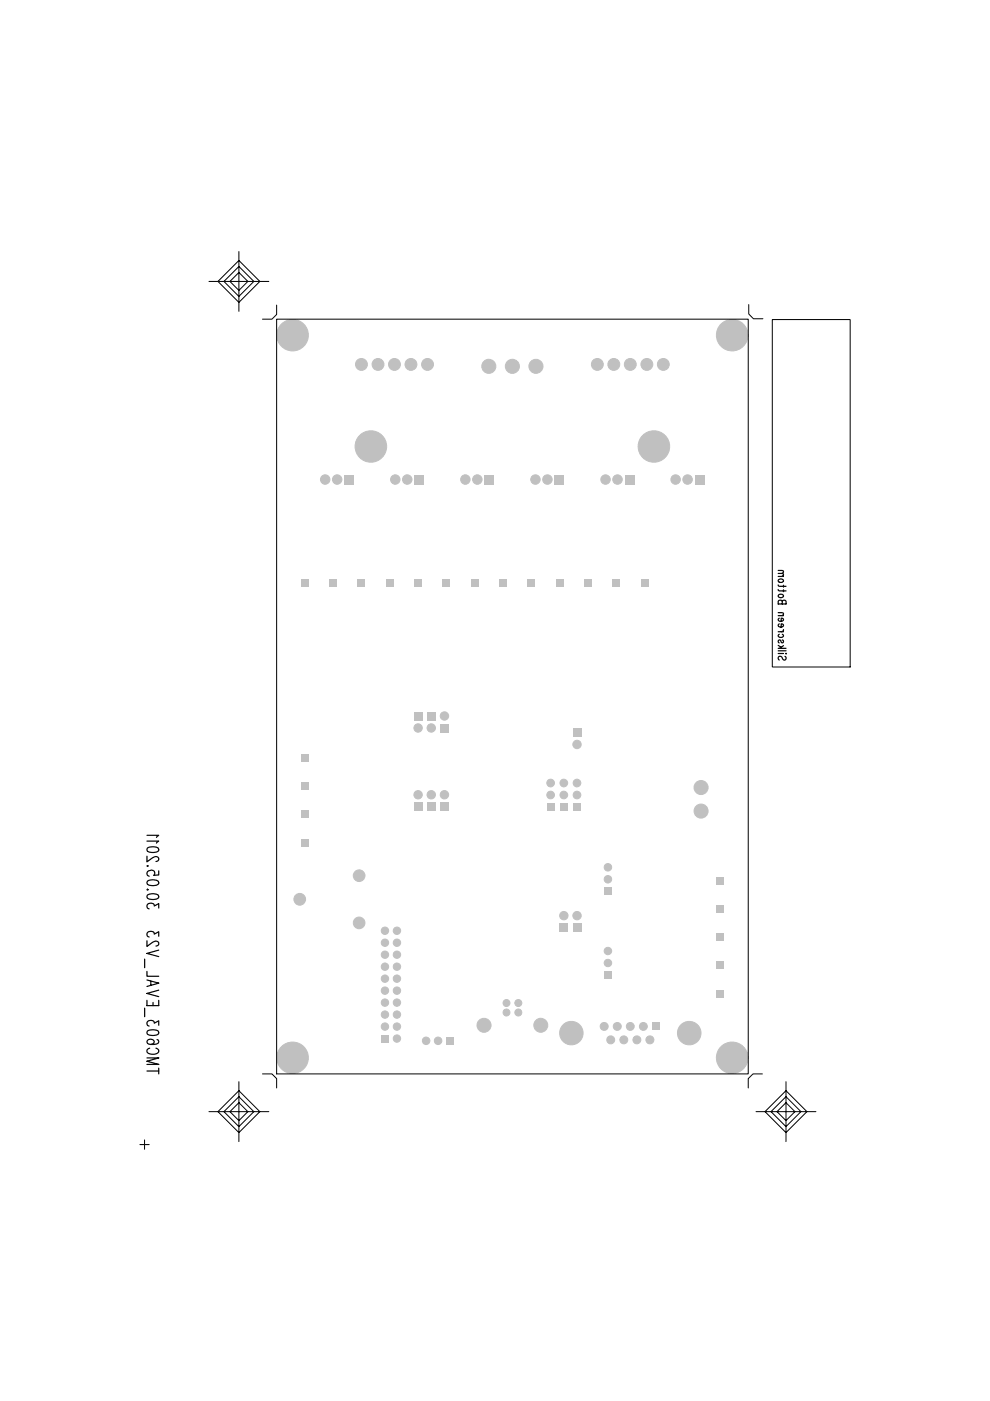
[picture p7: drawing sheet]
<svg xmlns="http://www.w3.org/2000/svg" width="210mm" height="297mm" viewBox="0 0 210 297" stroke-linecap="round" stroke-linejoin="round" font-family="sans-serif">
<path d="M138.3 216.8h1.7v1.7h-1.7z" fill="#c0c0c0"/>
<g fill="#c0c0c0" stroke="#c0c0c0" stroke-width=".21">
<circle cx="136.4" cy="217.6" r=".84"/>
<circle cx="133.6" cy="217.6" r=".84"/>
<circle cx="130.9" cy="217.6" r=".84"/>
<circle cx="128.1" cy="217.6" r=".84"/>
<circle cx="137.8" cy="220.5" r=".85"/>
<circle cx="135" cy="220.5" r=".84"/>
<circle cx="132.3" cy="220.5" r=".84"/>
<circle cx="129.5" cy="220.5" r=".84"/>
<circle cx="146.1" cy="219" r="2.5"/>
<circle cx="121.1" cy="219" r="2.49"/>
</g>
<path d="M147.3 100.7h2.1v2h-2.1z" fill="#c0c0c0"/>
<g fill="#c0c0c0" stroke="#c0c0c0" stroke-width=".21">
<circle cx="145.8" cy="101.7" r="1.01"/>
<circle cx="143.2" cy="101.7" r="1.01"/>
</g>
<path d="M132.5 100.7h2v2h-2z" fill="#c0c0c0"/>
<g fill="#c0c0c0" stroke="#c0c0c0" stroke-width=".21">
<circle cx="130.9" cy="101.7" r="1.01"/>
<circle cx="128.4" cy="101.7" r="1.01"/>
</g>
<path d="M117.6 100.7h2v2h-2z" fill="#c0c0c0"/>
<g fill="#c0c0c0" stroke="#c0c0c0" stroke-width=".21">
<circle cx="116.1" cy="101.7" r="1.01"/>
<circle cx="113.5" cy="101.7" r="1.01"/>
</g>
<path d="M102.7 100.7h2.1v2h-2.1z" fill="#c0c0c0"/>
<g fill="#c0c0c0" stroke="#c0c0c0" stroke-width=".21">
<circle cx="101.2" cy="101.7" r="1.01"/>
<circle cx="98.7" cy="101.7" r="1.01"/>
</g>
<path d="M87.9 100.7h2v2h-2z" fill="#c0c0c0"/>
<g fill="#c0c0c0" stroke="#c0c0c0" stroke-width=".21">
<circle cx="86.3" cy="101.7" r="1.01"/>
<circle cx="83.8" cy="101.7" r="1.01"/>
</g>
<path d="M73 100.7h2.1v2h-2.1z" fill="#c0c0c0"/>
<g fill="#c0c0c0" stroke="#c0c0c0" stroke-width=".21">
<circle cx="71.5" cy="101.7" r="1.01"/>
<circle cx="69" cy="101.7" r="1.01"/>
</g>
<path d="M121.5 154.4h1.8v1.8h-1.8z" fill="#c0c0c0"/>
<circle cx="122.3" cy="157.8" r=".89" fill="#c0c0c0" stroke="#c0c0c0" stroke-width=".21"/>
<path d="M93.3 170.2h1.8v1.8h-1.8z" fill="#c0c0c0"/>
<circle cx="94.2" cy="168.5" r=".89" fill="#c0c0c0" stroke="#c0c0c0" stroke-width=".21"/>
<path d="M93.3 153.5h1.8v1.8h-1.8z" fill="#c0c0c0"/>
<circle cx="94.2" cy="151.8" r=".89" fill="#c0c0c0" stroke="#c0c0c0" stroke-width=".21"/>
<path d="M90.6 170.2h1.8v1.8h-1.8z" fill="#c0c0c0"/>
<circle cx="91.4" cy="168.5" r=".89" fill="#c0c0c0" stroke="#c0c0c0" stroke-width=".21"/>
<path d="M87.8 170.2h1.8v1.8h-1.8z" fill="#c0c0c0"/>
<circle cx="88.6" cy="168.5" r=".89" fill="#c0c0c0" stroke="#c0c0c0" stroke-width=".21"/>
<path d="M121.5 170.3h1.7v1.6h-1.7z" fill="#c0c0c0"/>
<g fill="#c0c0c0" stroke="#c0c0c0" stroke-width=".21">
<circle cx="122.3" cy="168.6" r=".81"/>
<circle cx="122.3" cy="166" r=".81"/>
</g>
<path d="M118.7 170.3h1.7v1.6h-1.7z" fill="#c0c0c0"/>
<g fill="#c0c0c0" stroke="#c0c0c0" stroke-width=".21">
<circle cx="119.5" cy="168.6" r=".81"/>
<circle cx="119.5" cy="166" r=".81"/>
</g>
<path d="M115.9 170.3h1.7v1.6h-1.7z" fill="#c0c0c0"/>
<g fill="#c0c0c0" stroke="#c0c0c0" stroke-width=".21">
<circle cx="116.7" cy="168.6" r=".81"/>
<circle cx="116.7" cy="166" r=".81"/>
<circle cx="155.2" cy="224.3" r="3.3"/>
<circle cx="155.2" cy="71.1" r="3.3"/>
<circle cx="62" cy="71.1" r="3.3"/>
<circle cx="62" cy="224.3" r="3.3"/>
</g>
<path d="M80.8 219.4h1.6v1.6h-1.6z" fill="#c0c0c0"/>
<g fill="#c0c0c0" stroke="#c0c0c0" stroke-width=".21">
<circle cx="84.2" cy="220.2" r=".78"/>
<circle cx="81.6" cy="217.7" r=".78"/>
<circle cx="84.2" cy="217.7" r=".78"/>
<circle cx="81.6" cy="215.1" r=".78"/>
<circle cx="84.2" cy="215.1" r=".78"/>
<circle cx="81.6" cy="212.6" r=".78"/>
<circle cx="84.2" cy="212.6" r=".78"/>
<circle cx="81.6" cy="210" r=".78"/>
<circle cx="84.2" cy="210" r=".78"/>
<circle cx="81.6" cy="207.5" r=".78"/>
<circle cx="84.2" cy="207.5" r=".78"/>
<circle cx="81.6" cy="205" r=".78"/>
<circle cx="84.2" cy="205" r=".78"/>
<circle cx="81.6" cy="202.4" r=".78"/>
<circle cx="84.2" cy="202.4" r=".78"/>
<circle cx="81.6" cy="199.9" r=".78"/>
<circle cx="84.2" cy="199.9" r=".78"/>
<circle cx="81.6" cy="197.3" r=".78"/>
<circle cx="84.2" cy="197.3" r=".78"/>
</g>
<g fill="#c0c0c0">
<path d="M151.9 203.9h1.6v1.6h-1.6z"/>
<path d="M63.9 122.9h1.5v1.6h-1.5z"/>
<path d="M151.9 209.9h1.6v1.6h-1.6z"/>
<path d="M151.9 191.9h1.6v1.6h-1.6z"/>
<path d="M63.9 159.9h1.5v1.6h-1.5z"/>
<path d="M63.9 177.9h1.5v1.6h-1.5z"/>
<path d="M63.9 171.9h1.5v1.6h-1.5z"/>
<path d="M63.9 165.9h1.5v1.6h-1.5z"/>
<path d="M135.8 122.9h1.7v1.6h-1.7z"/>
<path d="M129.9 122.9h1.5v1.6h-1.5z"/>
<path d="M123.8 122.9h1.7v1.6h-1.7z"/>
<path d="M151.9 185.9h1.6v1.6h-1.6z"/>
<path d="M117.9 122.9h1.5v1.6h-1.5z"/>
<path d="M99.8 122.9h1.7v1.6h-1.7z"/>
<path d="M81.9 122.9h1.6v1.6h-1.6z"/>
<path d="M111.8 122.9h1.7v1.6h-1.7z"/>
<path d="M93.9 122.9h1.5v1.6h-1.5z"/>
<path d="M75.8 122.9h1.6v1.6h-1.6z"/>
<path d="M105.9 122.9h1.5v1.6h-1.5z"/>
<path d="M87.8 122.9h1.7v1.6h-1.7z"/>
<path d="M69.8 122.9h1.7v1.6h-1.7z"/>
</g>
<g fill="#c0c0c0" stroke="#c0c0c0" stroke-width=".21">
<circle cx="107.4" cy="212.7" r=".74"/>
<circle cx="109.9" cy="212.7" r=".74"/>
<circle cx="109.9" cy="214.7" r=".74"/>
<circle cx="107.4" cy="214.7" r=".74"/>
<circle cx="114.7" cy="217.4" r="1.48"/>
<circle cx="102.6" cy="217.4" r="1.49"/>
<circle cx="76.6" cy="77.3" r="1.26"/>
<circle cx="80.1" cy="77.3" r="1.26"/>
<circle cx="83.6" cy="77.3" r="1.26"/>
<circle cx="87.1" cy="77.3" r="1.26"/>
<circle cx="90.6" cy="77.3" r="1.26"/>
<circle cx="103.6" cy="77.7" r="1.49"/>
<circle cx="108.6" cy="77.7" r="1.49"/>
<circle cx="113.6" cy="77.7" r="1.49"/>
<circle cx="78.6" cy="94.7" r="3.3"/>
<circle cx="138.6" cy="94.7" r="3.3"/>
<circle cx="148.6" cy="167" r="1.49"/>
<circle cx="148.6" cy="172" r="1.49"/>
<circle cx="76.1" cy="185.7" r="1.24"/>
<circle cx="63.5" cy="190.7" r="1.24"/>
<circle cx="76.1" cy="195.7" r="1.24"/>
</g>
<path d="M87.8 150.9h1.8v1.8h-1.8z" fill="#c0c0c0"/>
<circle cx="88.6" cy="154.3" r=".89" fill="#c0c0c0" stroke="#c0c0c0" stroke-width=".21"/>
<path d="M90.6 150.9h1.8v1.8h-1.8z" fill="#c0c0c0"/>
<g fill="#c0c0c0" stroke="#c0c0c0" stroke-width=".21">
<circle cx="91.4" cy="154.3" r=".89"/>
<circle cx="126.6" cy="77.3" r="1.26"/>
<circle cx="130.1" cy="77.3" r="1.26"/>
<circle cx="133.6" cy="77.3" r="1.26"/>
<circle cx="137.1" cy="77.3" r="1.26"/>
<circle cx="140.6" cy="77.3" r="1.26"/>
</g>
<g fill="#c0c0c0">
<path d="M151.9 197.9h1.6v1.6h-1.6z"/>
<path d="M118.7 195.8h1.8v1.8h-1.8z"/>
</g>
<circle cx="119.5" cy="194.1" r=".89" fill="#c0c0c0" stroke="#c0c0c0" stroke-width=".21"/>
<path d="M121.5 195.8h1.8v1.8h-1.8z" fill="#c0c0c0"/>
<circle cx="122.3" cy="194.1" r=".89" fill="#c0c0c0" stroke="#c0c0c0" stroke-width=".21"/>
<path d="M94.6 219.9h1.6v1.6h-1.6z" fill="#c0c0c0"/>
<g fill="#c0c0c0" stroke="#c0c0c0" stroke-width=".21">
<circle cx="92.9" cy="220.7" r=".8"/>
<circle cx="90.3" cy="220.7" r=".8"/>
</g>
<path d="M128.1 188.2h1.6v1.6h-1.6z" fill="#c0c0c0"/>
<g fill="#c0c0c0" stroke="#c0c0c0" stroke-width=".21">
<circle cx="128.9" cy="186.4" r=".8"/>
<circle cx="128.9" cy="183.9" r=".8"/>
</g>
<path d="M128.1 205.9h1.6v1.6h-1.6z" fill="#c0c0c0"/>
<g fill="#c0c0c0" stroke="#c0c0c0" stroke-width=".21">
<circle cx="128.9" cy="204.2" r=".79"/>
<circle cx="128.9" cy="201.6" r=".79"/>
</g>
<g fill="none" stroke="#000" stroke-width=".25">
<path d="M165 129.9l1 .1 .1 .3-.3 .2M165 125l.1 .2 .2 .1h1.4M165 124l.1 .2 .2 .1h1.4M165 121.6h1l.1 .3-.3 .3M165 120.9l1 .1 .1 .3-.3 .3M165 138.6h1.1M165 138h1.7M165 137.5h1.7M165 136.8l.6 .4M165 133.9h1.1M165 130.5h1.1M165 122.2h1.1"/>
<path d="M165.1 126.2a.52 .52 0 0 1 .6-.3 .52 .52 0 0 1 .3 .7 .52 .52 0 0 1-.6 .2 .52 .52 0 0 1-.3-.6zM165.1 122.9a.53 .53 0 0 1 .6-.2 .53 .53 0 0 1 .3 .6 .52 .52 0 0 1-.6 .2 .52 .52 0 0 1-.3-.6zM165.2 134.5l-.1 .1a.52 .52 0 0 0 .3 .6 .52 .52 0 0 0 .6-.2l.1-.3-.2-.2M165.2 132.3l-.1 .1a.54 .54 0 0 0 .4 .6 .54 .54 0 0 0 .6-.3l-.1-.3-.4-.1v.7M165.2 131.1l-.1 .1a.52 .52 0 0 0 .3 .6 .52 .52 0 0 0 .6-.2v-.4l-.4-.1v.6M165.9 135.7a.32 .32 0 0 1 .2 .3 .32 .32 0 0 1-.2 .3l-.4-.6h-.3a.33 .33 0 0 0-.2 .3 .33 .33 0 0 0 .2 .3M165.9 127.5l.1-.2h.5l.2 .2v.6h-1.7v-.6l.3-.2 .5 .1 .1 .7M166.1 133.5a.43 .43 0 0 1-.5 .4M166.1 136.9l-.8 .6M166.1 124.1v.4M166.1 125.1v.4M166.4 139.1a.4 .4 0 0 1 .3 .6 .4 .4 0 0 1-.6 .2l-.4-.6-.5-.2a.45 .45 0 0 0-.2 .5 .45 .45 0 0 0 .2 .4"/>
<path d="M166.6 138.6h.2zM31.2 178.3h2.5l-.5 .5M31.2 177.1h2.5l-.5 .4M31.3 179.8a2.59 2.59 0 0 1 2.2 0l.2 .4a1.58 1.58 0 0 1-2.1 .5l-.3-.2-.1-.3zM31.2 199.5v1.2l1.1-.9a.73 .73 0 0 1 .9-.3 .73 .73 0 0 1 .5 .7l-.6 .4M31.2 188.6h.2zM31.2 183.6h.2zM31.2 181.5v1.2l1.1-.8a.73 .73 0 0 1 .9-.3 .73 .73 0 0 1 .5 .7l-.6 .3M31.3 189.8a2.42 2.42 0 0 1 2.2 0l.2 .4a1.26 1.26 0 0 1-1.5 .5l-.9-.3zM31.3 186.8a2.42 2.42 0 0 1 2.2 0l.2 .4a1.26 1.26 0 0 1-1.5 .6l-.9-.3zM33.7 198.5v-1l-1 .6a.76 .76 0 0 0-1-.6 .76 .76 0 0 0-.4 1l.3 .2M33.7 192.5v-.9l-1 .5a.76 .76 0 0 0-1-.6 .76 .76 0 0 0-.4 1l.3 .2"/>
<path d="M33.7 184.6v.9l-1.1 .1a.63 .63 0 0 0 .1-.9 .63 .63 0 0 0-.8-.1 .66 .66 0 0 0-.7 .3 .66 .66 0 0 0 .1 .7l.3 .2M30.7 203.3v1.9M30.7 213.7v1.9M31.2 206v1h2.5M31.2 212.1v1.1h2.5v-1.1M31.2 207.8l2.5 .6-2.5 .7M31.3 218.6a2.59 2.59 0 0 1 2.2 0l.2 .4a1.26 1.26 0 0 1-1.5 .5l-.9-.2zM32 208v.9M32.4 212.5v.7M33.7 217.4v-1l-1 .5a.76 .76 0 0 0-1-.5 .76 .76 0 0 0-.4 1l.3 .2M33.7 209.9l-2.5 .7 2.5 .7M33.7 201.4l-2.5 .7 2.5 .7"/>
<path d="M31.2 227.1h2.5M31.2 224.3h2.5l-2.5 .7 2.5 .7h-2.5M31.7 222.2a.6 .6 0 0 0-.4 1 1.82 1.82 0 0 0 2.4-.2 .66 .66 0 0 0-.6-.8M33.3 220.4l.2 .1 .2 .4a1.41 1.41 0 0 1-1.7 .5h-.5a.5 .5 0 0 1-.3-.5 .5 .5 0 0 1 .3-.5 .7 .7 0 0 1 .8 0 .7 .7 0 0 1 .3 .8l-.6 .2M33.7 226.5v1.2"/>
</g>
<g fill="none" stroke="#000" stroke-width=".21">
<path d="M44.3 59.7h12.7M50.7 57.8l1.9 1.9-1.9 1.9-2-1.9zM50.7 56.5l3.1 3.2-3.1 3.1-3.2-3.1zM50.7 55.2l4.4 4.5-4.4 4.4-4.5-4.4zM50.7 53.3v12.7M58.7 67.7h99.9v160h-99.9zM58.7 64.7v2l-1 1h-2.1M158.7 64.6v2l1 1h2.1M163.7 67.8h16.6v73.6h-16.6zM44.3 235.7h12.7M50.7 233.8l1.9 1.9-1.9 1.9-2-1.9zM50.7 232.5l3.1 3.2-3.1 3.2-3.2-3.2z"/>
<path d="M50.7 231.2l4.4 4.5-4.4 4.4-4.5-4.4zM50.7 229.3v12.7M55.6 227.7h2.1l1 1v2M160.3 235.7h12.7M161.6 227.7h-1.9l-1.1 1v2M166.6 233.8l2 1.9-2 1.9-1.9-1.9zM166.6 232.5l3.2 3.2-3.2 3.2-3.1-3.2zM166.6 231.2l4.5 4.5-4.5 4.4-4.4-4.4zM166.6 229.3v12.7M29.7 242.7h1.9M30.6 241.7v2"/>
</g>
</svg>
